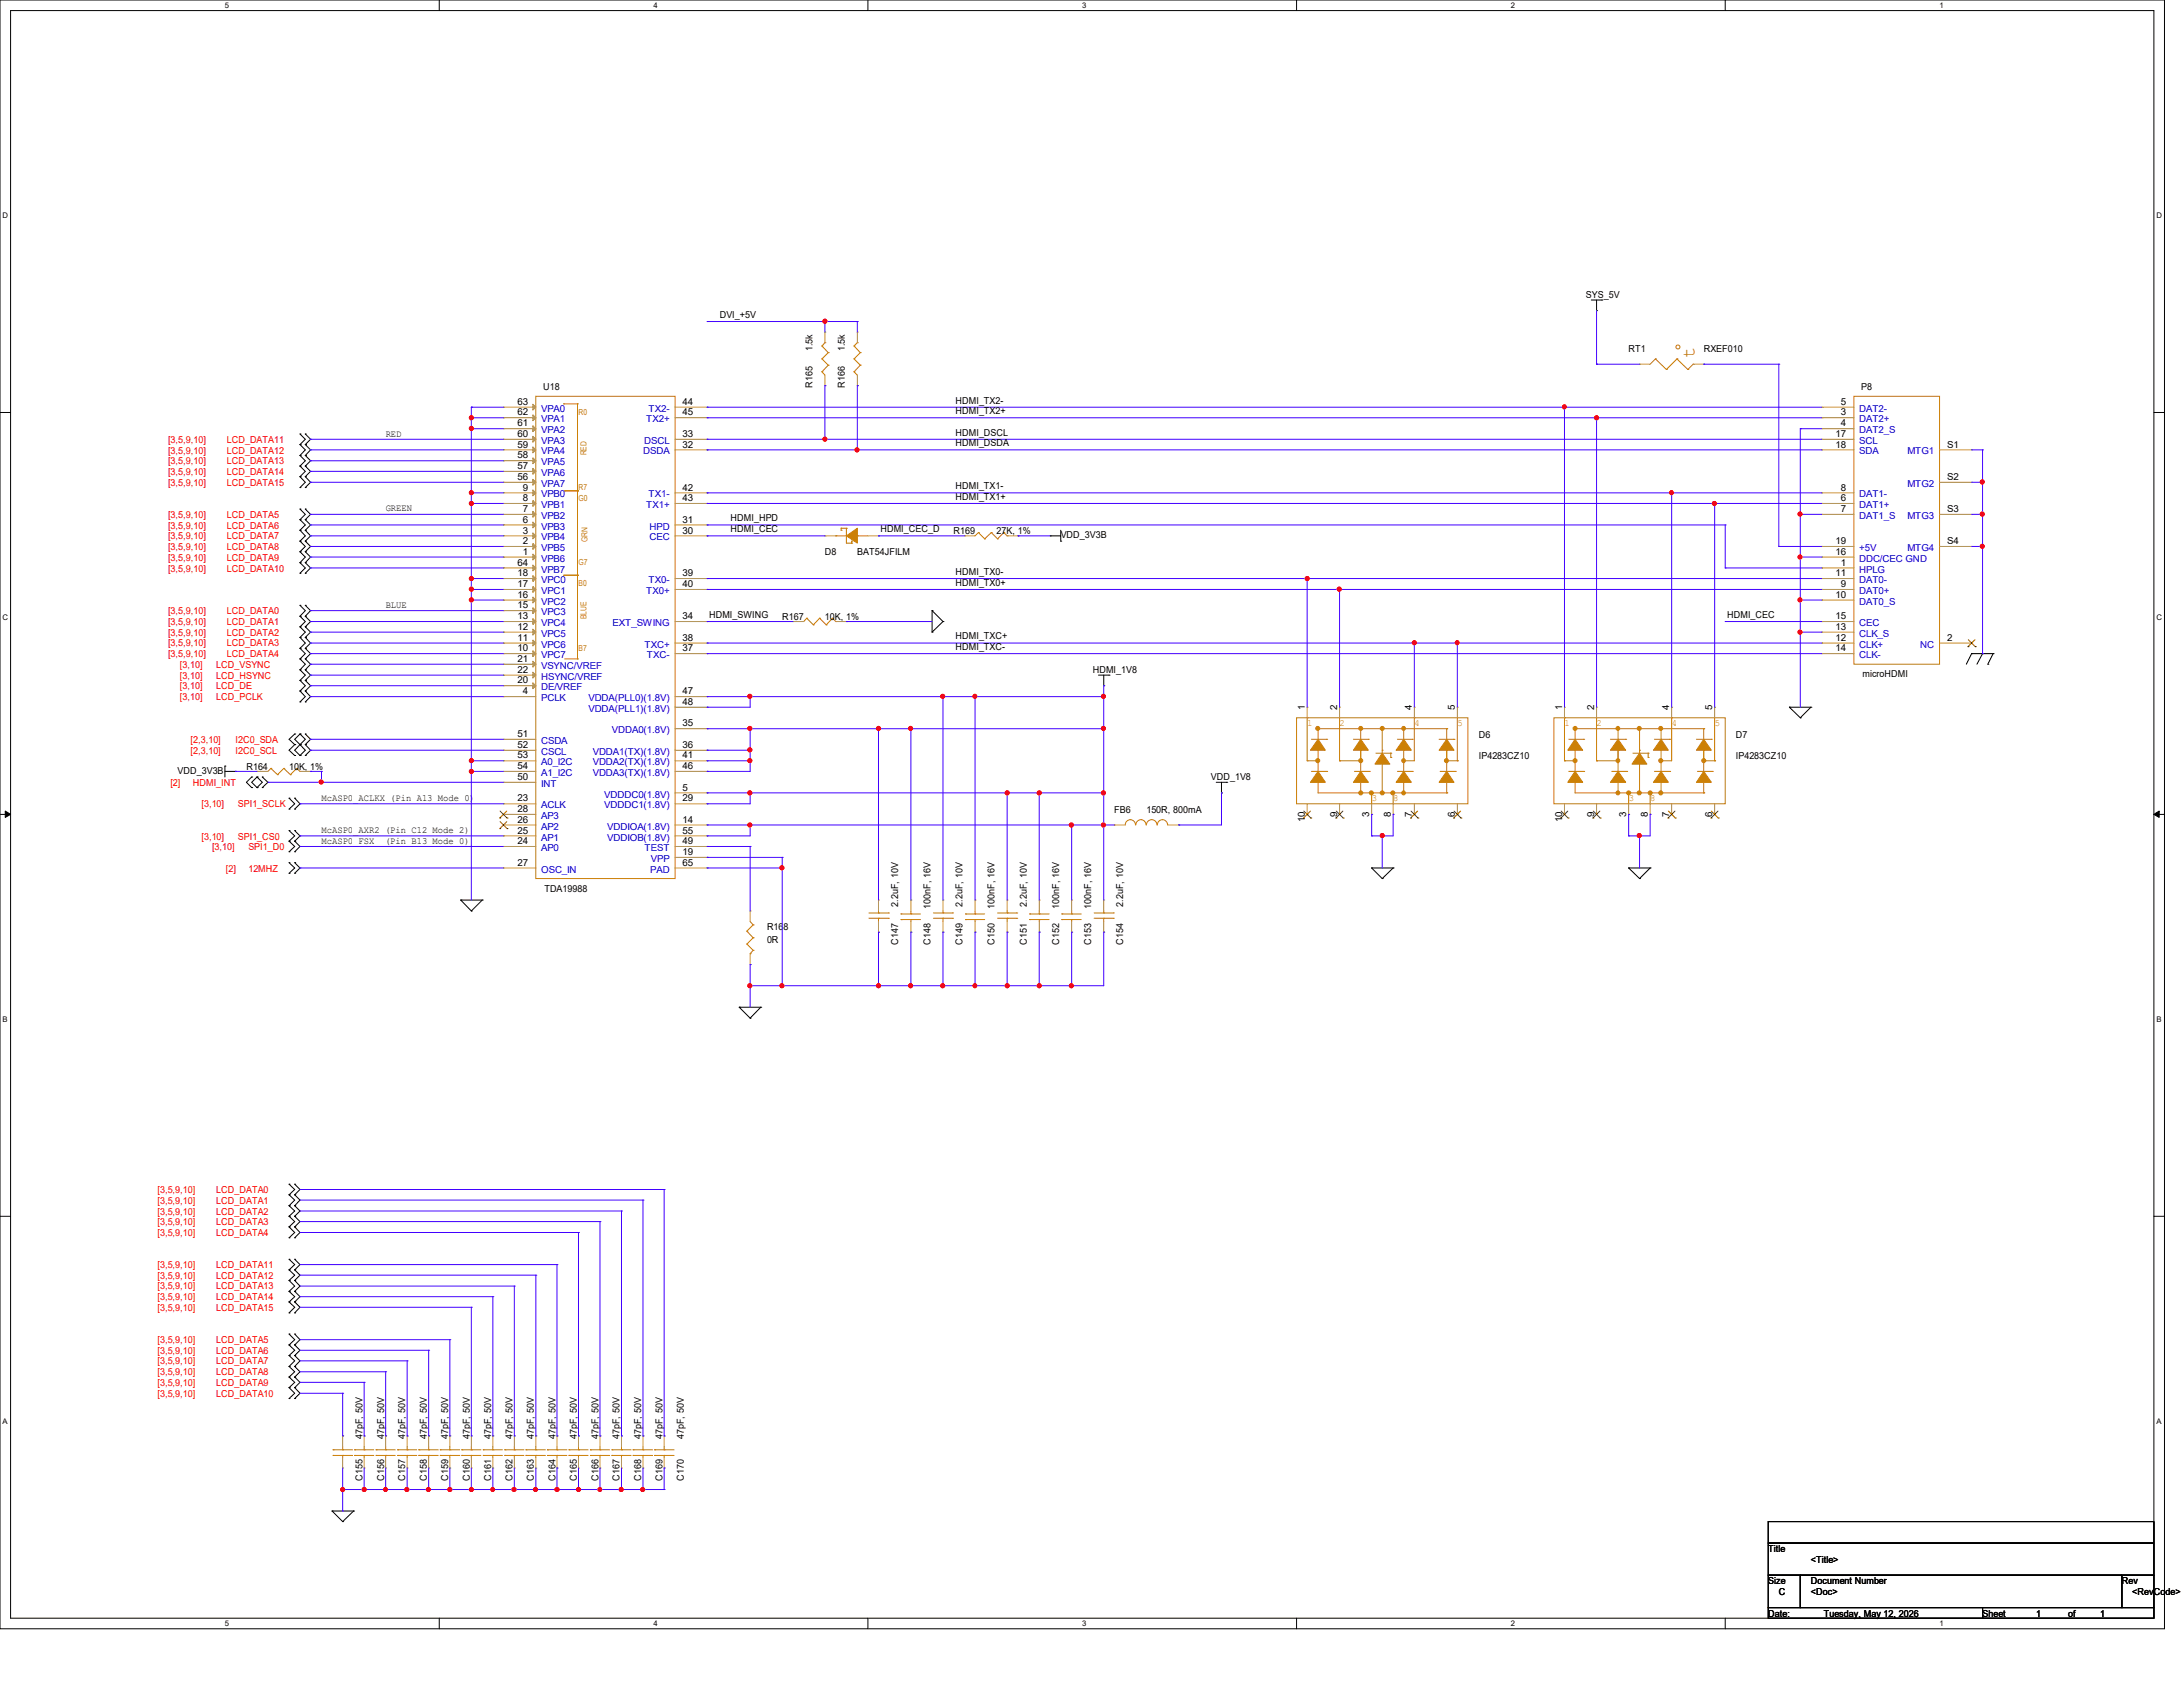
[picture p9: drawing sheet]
<svg xmlns="http://www.w3.org/2000/svg" width="279mm" height="216mm" viewBox="0 0 279 216" stroke-linecap="round" stroke-linejoin="round" font-family="sans-serif">
<defs><g id="words">
<text font-size="2.5" fill="#cc8006" x="216.9" y="45.8" transform="rotate(-90 216.9 45.8)">t</text>
<g font-size="1.2">
<text x="92.1" y="40.7">DVI_+5V</text>
<text x="203" y="38.1">SYS_5V</text>
<text x="104" y="45" transform="rotate(-90 104 45)">1.5k</text>
<text x="108.1" y="45" transform="rotate(-90 108.1 45)">1.5k</text>
<text x="208.4" y="45">RT1</text>
<text x="218.1" y="45">RXEF010</text>
<text x="66.2" y="51.8">63</text>
<text x="66.2" y="53.2">62</text>
<text x="69.5" y="50">U18</text>
<text x="87.4" y="53.2">45</text>
<text x="87.4" y="51.8">44</text>
<text x="104" y="49.6" transform="rotate(-90 104 49.6)">R165</text>
<text x="108.1" y="49.6" transform="rotate(-90 108.1 49.6)">R166</text>
<text x="122.3" y="51.6">HDMI_TX2-</text>
<text x="122.3" y="53">HDMI_TX2+</text>
<text x="235.6" y="53.2">3</text>
<text x="235.6" y="51.8">5</text>
<text x="238.2" y="50">P8</text>
<text x="49.4" y="55.9">RED</text>
<text x="66.2" y="54.6">61</text>
<text x="66.2" y="55.9">60</text>
<text x="66.2" y="57.3">59</text>
<text x="66.2" y="58.7">58</text>
<text x="87.4" y="55.9">33</text>
<text x="87.4" y="57.3">32</text>
<text x="122.3" y="55.8">HDMI_DSCL</text>
<text x="122.3" y="57.1">HDMI_DSDA</text>
<text x="234.9" y="55.9">17</text>
<text x="234.9" y="57.3">18</text>
<text x="235.6" y="54.6">4</text>
<text x="249.2" y="57.3">S1</text>
<text x="49.4" y="65.4">GREEN</text>
<text x="66.2" y="60">57</text>
<text x="66.2" y="61.4">56</text>
<text x="66.9" y="62.8">9</text>
<text x="66.9" y="64.1">8</text>
<text x="66.9" y="65.5">7</text>
<text x="87.4" y="64.1">43</text>
<text x="87.4" y="62.8">42</text>
<text x="122.3" y="62.6">HDMI_TX1-</text>
<text x="122.3" y="64">HDMI_TX1+</text>
<text x="235.6" y="64.1">6</text>
<text x="235.6" y="62.8">8</text>
<text x="235.6" y="65.5">7</text>
<text x="249.2" y="61.4">S2</text>
<text x="249.2" y="65.5">S3</text>
<text x="66.9" y="66.9">6</text>
<text x="66.9" y="68.3">3</text>
<text x="66.9" y="69.6">2</text>
<text x="66.9" y="71">1</text>
<text x="87.4" y="68.3">30</text>
<text x="87.4" y="66.9">31</text>
<text x="93.5" y="66.7">HDMI_HPD</text>
<text x="93.5" y="68.1">HDMI_CEC</text>
<text x="105.6" y="71.1">D8</text>
<text x="109.7" y="71.1">BAT54JFILM</text>
<text x="112.7" y="68.1">HDMI_CEC_D</text>
<text x="122" y="68.3">R169</text>
<text x="127.5" y="68.3">27K, 1%</text>
<text x="135.8" y="68.9">VDD_3V3B</text>
<text x="234.9" y="69.6">19</text>
<text x="234.9" y="71">16</text>
<text x="249.2" y="69.6">S4</text>
<text x="49.4" y="77.8">BLUE</text>
<text x="66.2" y="72.4">64</text>
<text x="66.2" y="73.7">18</text>
<text x="66.2" y="75.1">17</text>
<text x="66.2" y="76.5">16</text>
<text x="66.2" y="77.9">15</text>
<text x="87.4" y="75.1">40</text>
<text x="87.4" y="73.7">39</text>
<text x="122.3" y="73.6">HDMI_TX0-</text>
<text x="122.3" y="75">HDMI_TX0+</text>
<text x="234.9" y="73.7">11</text>
<text x="234.9" y="76.5">10</text>
<text x="235.6" y="75.1">9</text>
<text x="235.6" y="72.4">1</text>
<text x="66.2" y="79.2">13</text>
<text x="66.2" y="80.6">12</text>
<text x="66.2" y="82">11</text>
<text x="66.2" y="83.4">10</text>
<text x="87.4" y="79.2">34</text>
<text x="87.4" y="82">38</text>
<text x="87.4" y="83.4">37</text>
<text x="90.8" y="79.1">HDMI_SWING</text>
<text x="100.1" y="79.3">R167</text>
<text x="105.6" y="79.3">10K, 1%</text>
<text x="122.3" y="81.8">HDMI_TXC+</text>
<text x="122.3" y="83.2">HDMI_TXC-</text>
<text x="221.1" y="79.1">HDMI_CEC</text>
<text x="234.9" y="79.2">15</text>
<text x="234.9" y="82">12</text>
<text x="234.9" y="83.4">14</text>
<text x="234.9" y="80.6">13</text>
<text x="249.2" y="82">2</text>
<text x="66.2" y="87.5">20</text>
<text x="66.2" y="86.1">22</text>
<text x="66.2" y="84.7">21</text>
<text x="66.9" y="88.9">4</text>
<text x="87.4" y="88.9">47</text>
<text x="139.9" y="86.1">HDMI_1V8</text>
<text x="238.4" y="86.7">microHDMI</text>
<text x="66.2" y="95.7">52</text>
<text x="66.2" y="94.3">51</text>
<text x="87.4" y="90.2">48</text>
<text x="87.4" y="93">35</text>
<text x="87.4" y="95.7">36</text>
<text x="167" y="90.9" transform="rotate(-90 167 90.9)">1</text>
<text x="171.2" y="90.9" transform="rotate(-90 171.2 90.9)">2</text>
<text x="180.7" y="90.9" transform="rotate(-90 180.7 90.9)">4</text>
<text x="186.2" y="90.9" transform="rotate(-90 186.2 90.9)">5</text>
<text x="189.3" y="94.4">D6</text>
<text x="199.9" y="90.9" transform="rotate(-90 199.9 90.9)">1</text>
<text x="204" y="90.9" transform="rotate(-90 204 90.9)">2</text>
<text x="213.7" y="90.9" transform="rotate(-90 213.7 90.9)">4</text>
<text x="219.2" y="90.9" transform="rotate(-90 219.2 90.9)">5</text>
<text x="222.2" y="94.4">D7</text>
<text x="22.7" y="99.1">VDD_3V3B</text>
<text x="31.5" y="98.5">R164</text>
<text x="37" y="98.5">10K, 1%</text>
<text x="66.2" y="97.1">53</text>
<text x="66.2" y="98.4">54</text>
<text x="66.2" y="99.8">50</text>
<text x="87.4" y="97.1">41</text>
<text x="87.4" y="98.4">46</text>
<text x="87.4" y="101.2">5</text>
<text x="155" y="99.9">VDD_1V8</text>
<text x="189.3" y="97.2">IP4283CZ10</text>
<text x="222.2" y="97.2">IP4283CZ10</text>
<text x="41.1" y="102.5">McASP0_ACLKX (Pin A13 Mode 0)</text>
<text x="41.1" y="106.6">McASP0_AXR2 (Pin C12 Mode 2)</text>
<text x="41.1" y="108">McASP0_FSX</text>
<text x="49.3" y="108">(Pin B13 Mode 0)</text>
<text x="66.2" y="102.6">23</text>
<text x="66.2" y="106.7">25</text>
<text x="66.2" y="105.3">26</text>
<text x="66.2" y="103.9">28</text>
<text x="87.4" y="102.6">29</text>
<text x="87.4" y="105.3">14</text>
<text x="87.4" y="106.7">55</text>
<text x="142.6" y="104">FB6</text>
<text x="146.7" y="104">150R, 800mA</text>
<text x="167" y="105.2" transform="rotate(-90 167 105.2)">10</text>
<text x="171.2" y="104.5" transform="rotate(-90 171.2 104.5)">9</text>
<text x="175.3" y="104.5" transform="rotate(-90 175.3 104.5)">3</text>
<text x="178" y="104.5" transform="rotate(-90 178 104.5)">8</text>
<text x="180.7" y="104.5" transform="rotate(-90 180.7 104.5)">7</text>
<text x="186.2" y="104.5" transform="rotate(-90 186.2 104.5)">6</text>
<text x="199.9" y="105.2" transform="rotate(-90 199.9 105.2)">10</text>
<text x="204" y="104.5" transform="rotate(-90 204 104.5)">9</text>
<text x="208.2" y="104.5" transform="rotate(-90 208.2 104.5)">3</text>
<text x="210.9" y="104.5" transform="rotate(-90 210.9 104.5)">8</text>
<text x="213.7" y="104.5" transform="rotate(-90 213.7 104.5)">7</text>
<text x="219.2" y="104.5" transform="rotate(-90 219.2 104.5)">6</text>
<text x="66.2" y="108">24</text>
<text x="66.2" y="110.8">27</text>
<text x="87.4" y="110.8">65</text>
<text x="87.4" y="108">49</text>
<text x="87.4" y="109.4">19</text>
<text x="69.7" y="114.1">TDA19988</text>
<text x="98.2" y="119.1">R168</text>
<text x="115" y="116" transform="rotate(-90 115 116)">2.2uF, 10V</text>
<text x="119.1" y="116.3" transform="rotate(-90 119.1 116.3)">100nF, 16V</text>
<text x="123.2" y="116" transform="rotate(-90 123.2 116)">2.2uF, 10V</text>
<text x="127.3" y="116.3" transform="rotate(-90 127.3 116.3)">100nF, 16V</text>
<text x="131.4" y="116" transform="rotate(-90 131.4 116)">2.2uF, 10V</text>
<text x="135.5" y="116.3" transform="rotate(-90 135.5 116.3)">100nF, 16V</text>
<text x="139.7" y="116.3" transform="rotate(-90 139.7 116.3)">100nF, 16V</text>
<text x="143.8" y="116" transform="rotate(-90 143.8 116)">2.2uF, 10V</text>
<text x="98.2" y="120.7">0R</text>
<text x="115" y="120.9" transform="rotate(-90 115 120.9)">C147</text>
<text x="119.1" y="120.9" transform="rotate(-90 119.1 120.9)">C148</text>
<text x="123.2" y="120.9" transform="rotate(-90 123.2 120.9)">C149</text>
<text x="127.3" y="120.9" transform="rotate(-90 127.3 120.9)">C150</text>
<text x="131.4" y="120.9" transform="rotate(-90 131.4 120.9)">C151</text>
<text x="135.5" y="120.9" transform="rotate(-90 135.5 120.9)">C152</text>
<text x="139.7" y="120.9" transform="rotate(-90 139.7 120.9)">C153</text>
<text x="143.8" y="120.9" transform="rotate(-90 143.8 120.9)">C154</text>
<text x="46.4" y="184.2" transform="rotate(-90 46.4 184.2)">47pF, 50V</text>
<text x="49.1" y="184.2" transform="rotate(-90 49.1 184.2)">47pF, 50V</text>
<text x="51.9" y="184.2" transform="rotate(-90 51.9 184.2)">47pF, 50V</text>
<text x="54.6" y="184.2" transform="rotate(-90 54.6 184.2)">47pF, 50V</text>
<text x="57.4" y="184.2" transform="rotate(-90 57.4 184.2)">47pF, 50V</text>
<text x="60.1" y="184.2" transform="rotate(-90 60.1 184.2)">47pF, 50V</text>
<text x="62.9" y="184.2" transform="rotate(-90 62.9 184.2)">47pF, 50V</text>
<text x="65.6" y="184.2" transform="rotate(-90 65.6 184.2)">47pF, 50V</text>
<text x="68.3" y="184.2" transform="rotate(-90 68.3 184.2)">47pF, 50V</text>
<text x="71.1" y="184.2" transform="rotate(-90 71.1 184.2)">47pF, 50V</text>
<text x="73.8" y="184.2" transform="rotate(-90 73.8 184.2)">47pF, 50V</text>
<text x="76.6" y="184.2" transform="rotate(-90 76.6 184.2)">47pF, 50V</text>
<text x="79.3" y="184.2" transform="rotate(-90 79.3 184.2)">47pF, 50V</text>
<text x="82" y="184.2" transform="rotate(-90 82 184.2)">47pF, 50V</text>
<text x="84.8" y="184.2" transform="rotate(-90 84.8 184.2)">47pF, 50V</text>
<text x="87.5" y="184.2" transform="rotate(-90 87.5 184.2)">47pF, 50V</text>
<text x="46.4" y="189.5" transform="rotate(-90 46.4 189.5)">C155</text>
<text x="49.1" y="189.5" transform="rotate(-90 49.1 189.5)">C156</text>
<text x="51.9" y="189.5" transform="rotate(-90 51.9 189.5)">C157</text>
<text x="54.6" y="189.5" transform="rotate(-90 54.6 189.5)">C158</text>
<text x="57.4" y="189.5" transform="rotate(-90 57.4 189.5)">C159</text>
<text x="60.1" y="189.5" transform="rotate(-90 60.1 189.5)">C160</text>
<text x="62.9" y="189.5" transform="rotate(-90 62.9 189.5)">C161</text>
<text x="65.6" y="189.5" transform="rotate(-90 65.6 189.5)">C162</text>
<text x="68.3" y="189.5" transform="rotate(-90 68.3 189.5)">C163</text>
<text x="71.1" y="189.5" transform="rotate(-90 71.1 189.5)">C164</text>
<text x="73.8" y="189.5" transform="rotate(-90 73.8 189.5)">C165</text>
<text x="76.6" y="189.5" transform="rotate(-90 76.6 189.5)">C166</text>
<text x="79.3" y="189.5" transform="rotate(-90 79.3 189.5)">C167</text>
<text x="82" y="189.5" transform="rotate(-90 82 189.5)">C168</text>
<text x="84.8" y="189.5" transform="rotate(-90 84.8 189.5)">C169</text>
<text x="87.5" y="189.5" transform="rotate(-90 87.5 189.5)">C170</text>
<text x="226.3" y="198.6">Title</text>
<text x="226.3" y="202.7">Size</text>
<text x="231.8" y="200">&lt;Title&gt;</text>
<text x="231.8" y="202.7">Document Number</text>
<text x="271.6" y="202.7">Rev</text>
<text x="226.3" y="206.9">Date:</text>
<text x="227.7" y="204.1">C</text>
<text x="231.8" y="204.1">&lt;Doc&gt;</text>
<text x="233.4" y="206.9">Tuesday, May 12, 2026</text>
<text x="253.7" y="206.9">Sheet</text>
<text x="260.6" y="206.9">1</text>
<text x="264.7" y="206.9">of</text>
<text x="268.8" y="206.9">1</text>
<text x="272.9" y="204.1">&lt;RevCode&gt;</text>
</g>
<g font-size="1.2" fill="#00c">
<text x="69.3" y="52.7">VPA0</text>
<text x="83" y="52.7">TX2-</text>
<text x="237.9" y="52.7">DAT2-</text>
<text x="69.3" y="54.1">VPA1</text>
<text x="69.3" y="55.5">VPA2</text>
<text x="69.3" y="56.8">VPA3</text>
<text x="69.3" y="58.2">VPA4</text>
<text x="69.3" y="59.6">VPA5</text>
<text x="82.3" y="58.2">DSDA</text>
<text x="82.5" y="56.8">DSCL</text>
<text x="82.7" y="54.1">TX2+</text>
<text x="237.9" y="54.1">DAT2+</text>
<text x="237.9" y="55.5">DAT2_S</text>
<text x="237.9" y="56.8">SCL</text>
<text x="237.9" y="58.2">SDA</text>
<text x="244.1" y="58.2">MTG1</text>
<text x="69.3" y="60.9">VPA6</text>
<text x="69.3" y="62.3">VPA7</text>
<text x="69.3" y="63.7">VPB0</text>
<text x="69.3" y="65">VPB1</text>
<text x="82.7" y="65">TX1+</text>
<text x="83" y="63.7">TX1-</text>
<text x="237.9" y="65">DAT1+</text>
<text x="237.9" y="63.7">DAT1-</text>
<text x="244.1" y="62.3">MTG2</text>
<text x="69.3" y="66.4">VPB2</text>
<text x="69.3" y="67.8">VPB3</text>
<text x="69.3" y="69.2">VPB4</text>
<text x="69.3" y="70.5">VPB5</text>
<text x="69.3" y="71.9">VPB6</text>
<text x="83.1" y="69.2">CEC</text>
<text x="83.1" y="67.8">HPD</text>
<text x="237.9" y="70.5">+5V</text>
<text x="237.9" y="66.4">DAT1_S</text>
<text x="237.9" y="71.9">DDC/CEC GND</text>
<text x="244.1" y="66.4">MTG3</text>
<text x="244.1" y="70.5">MTG4</text>
<text x="69.3" y="73.3">VPB7</text>
<text x="69.3" y="74.6">VPC0</text>
<text x="69.3" y="76">VPC1</text>
<text x="69.3" y="77.4">VPC2</text>
<text x="82.7" y="76">TX0+</text>
<text x="83" y="74.6">TX0-</text>
<text x="237.9" y="76">DAT0+</text>
<text x="237.9" y="74.6">DAT0-</text>
<text x="237.9" y="77.4">DAT0_S</text>
<text x="237.9" y="73.3">HPLG</text>
<text x="69.3" y="78.7">VPC3</text>
<text x="69.3" y="80.1">VPC4</text>
<text x="69.3" y="81.5">VPC5</text>
<text x="69.3" y="82.9">VPC6</text>
<text x="78.4" y="80.1">EXT_SWING</text>
<text x="82.5" y="82.9">TXC+</text>
<text x="237.9" y="80.1">CEC</text>
<text x="237.9" y="82.9">CLK+</text>
<text x="237.9" y="81.5">CLK_S</text>
<text x="245.8" y="82.9">NC</text>
<text x="69.3" y="88.3">DE/VREF</text>
<text x="69.3" y="87">HSYNC/VREF</text>
<text x="69.3" y="89.7">PCLK</text>
<text x="69.3" y="84.2">VPC7</text>
<text x="69.3" y="85.6">VSYNC/VREF</text>
<text x="75.3" y="89.7">VDDA(PLL0)(1.8V)</text>
<text x="82.8" y="84.2">TXC-</text>
<text x="237.9" y="84.2">CLK-</text>
<text x="69.3" y="95.2">CSDA</text>
<text x="75.3" y="91.1">VDDA(PLL1)(1.8V)</text>
<text x="78.3" y="93.9">VDDA0(1.8V)</text>
<text x="69.3" y="98">A0_I2C</text>
<text x="69.3" y="99.3">A1_I2C</text>
<text x="69.3" y="96.6">CSCL</text>
<text x="69.3" y="100.7">INT</text>
<text x="75.9" y="96.6">VDDA1(TX)(1.8V)</text>
<text x="75.9" y="98">VDDA2(TX)(1.8V)</text>
<text x="75.9" y="99.3">VDDA3(TX)(1.8V)</text>
<text x="69.3" y="103.5">ACLK</text>
<text x="69.3" y="107.6">AP1</text>
<text x="69.3" y="106.2">AP2</text>
<text x="69.3" y="104.8">AP3</text>
<text x="77.3" y="102.1">VDDDC0(1.8V)</text>
<text x="77.3" y="103.5">VDDDC1(1.8V)</text>
<text x="77.7" y="106.2">VDDIOA(1.8V)</text>
<text x="77.7" y="107.6">VDDIOB(1.8V)</text>
<text x="69.3" y="108.9">AP0</text>
<text x="69.3" y="111.7">OSC_IN</text>
<text x="82.5" y="108.9">TEST</text>
<text x="83.2" y="111.7">PAD</text>
<text x="83.3" y="110.3">VPP</text>
</g>
<g font-size="1.2" fill="#f00">
<text x="21.5" y="56.7">[3,5,9,10]</text>
<text x="21.5" y="58">[3,5,9,10]</text>
<text x="21.5" y="59.4">[3,5,9,10]</text>
<text x="29" y="56.7">LCD_DATA11</text>
<text x="29" y="58">LCD_DATA12</text>
<text x="29" y="59.4">LCD_DATA13</text>
<text x="21.5" y="60.8">[3,5,9,10]</text>
<text x="21.5" y="62.1">[3,5,9,10]</text>
<text x="29" y="60.8">LCD_DATA14</text>
<text x="29" y="62.1">LCD_DATA15</text>
<text x="21.5" y="66.3">[3,5,9,10]</text>
<text x="21.5" y="67.6">[3,5,9,10]</text>
<text x="21.5" y="69">[3,5,9,10]</text>
<text x="21.5" y="70.4">[3,5,9,10]</text>
<text x="21.5" y="71.8">[3,5,9,10]</text>
<text x="29" y="66.3">LCD_DATA5</text>
<text x="29" y="67.6">LCD_DATA6</text>
<text x="29" y="69">LCD_DATA7</text>
<text x="29" y="70.4">LCD_DATA8</text>
<text x="29" y="71.8">LCD_DATA9</text>
<text x="21.5" y="73.2">[3,5,9,10]</text>
<text x="29" y="73.2">LCD_DATA10</text>
<text x="21.5" y="78.6">[3,5,9,10]</text>
<text x="21.5" y="80">[3,5,9,10]</text>
<text x="21.5" y="81.4">[3,5,9,10]</text>
<text x="21.5" y="82.7">[3,5,9,10]</text>
<text x="29" y="78.6">LCD_DATA0</text>
<text x="29" y="80">LCD_DATA1</text>
<text x="29" y="81.4">LCD_DATA2</text>
<text x="29" y="82.7">LCD_DATA3</text>
<text x="21.5" y="84.1">[3,5,9,10]</text>
<text x="23" y="85.5">[3,10]</text>
<text x="23" y="86.9">[3,10]</text>
<text x="23" y="88.2">[3,10]</text>
<text x="23" y="89.6">[3,10]</text>
<text x="27.7" y="85.5">LCD_VSYNC</text>
<text x="27.7" y="86.9">LCD_HSYNC</text>
<text x="27.7" y="88.2">LCD_DE</text>
<text x="27.7" y="89.6">LCD_PCLK</text>
<text x="29" y="84.1">LCD_DATA4</text>
<text x="24.4" y="95.1">[2,3,10]</text>
<text x="30.1" y="95.1">I2C0_SDA</text>
<text x="21.8" y="100.6">[2]</text>
<text x="24.4" y="96.4">[2,3,10]</text>
<text x="24.7" y="100.6">HDMI_INT</text>
<text x="30.1" y="96.4">I2C0_SCL</text>
<text x="25.8" y="103.3">[3,10]</text>
<text x="25.8" y="107.4">[3,10]</text>
<text x="30.4" y="103.3">SPI1_SCLK</text>
<text x="30.4" y="107.4">SPI1_CS0</text>
<text x="27.1" y="108.8">[3,10]</text>
<text x="28.9" y="111.5">[2]</text>
<text x="31.8" y="108.8">SPI1_D0</text>
<text x="31.8" y="111.5">12MHZ</text>
<text x="20.2" y="152.7">[3,5,9,10]</text>
<text x="20.2" y="154">[3,5,9,10]</text>
<text x="20.2" y="155.4">[3,5,9,10]</text>
<text x="27.7" y="152.7">LCD_DATA0</text>
<text x="27.7" y="154">LCD_DATA1</text>
<text x="27.7" y="155.4">LCD_DATA2</text>
<text x="20.2" y="156.8">[3,5,9,10]</text>
<text x="20.2" y="158.2">[3,5,9,10]</text>
<text x="27.7" y="156.8">LCD_DATA3</text>
<text x="27.7" y="158.2">LCD_DATA4</text>
<text x="20.2" y="162.3">[3,5,9,10]</text>
<text x="20.2" y="163.7">[3,5,9,10]</text>
<text x="20.2" y="165">[3,5,9,10]</text>
<text x="20.2" y="166.4">[3,5,9,10]</text>
<text x="20.2" y="167.8">[3,5,9,10]</text>
<text x="27.7" y="162.3">LCD_DATA11</text>
<text x="27.7" y="163.7">LCD_DATA12</text>
<text x="27.7" y="165">LCD_DATA13</text>
<text x="27.7" y="166.4">LCD_DATA14</text>
<text x="27.7" y="167.8">LCD_DATA15</text>
<text x="20.2" y="171.9">[3,5,9,10]</text>
<text x="20.2" y="173.3">[3,5,9,10]</text>
<text x="27.7" y="171.9">LCD_DATA5</text>
<text x="27.7" y="173.3">LCD_DATA6</text>
<text x="20.2" y="174.6">[3,5,9,10]</text>
<text x="20.2" y="176">[3,5,9,10]</text>
<text x="20.2" y="177.4">[3,5,9,10]</text>
<text x="20.2" y="178.7">[3,5,9,10]</text>
<text x="27.7" y="174.6">LCD_DATA7</text>
<text x="27.7" y="176">LCD_DATA8</text>
<text x="27.7" y="177.4">LCD_DATA9</text>
<text x="27.7" y="178.7">LCD_DATA10</text>
</g>
<g font-size="1.2" fill="#cc8006">
<text x="167.3" y="92.9">1</text>
<text x="171.5" y="92.9">2</text>
<text x="181" y="92.9">4</text>
<text x="186.5" y="92.9">5</text>
<text x="200.2" y="92.9">1</text>
<text x="204.3" y="92.9">2</text>
<text x="214" y="92.9">4</text>
<text x="219.5" y="92.9">5</text>
<text x="175.6" y="102.5">3</text>
<text x="178.3" y="102.5">8</text>
<text x="208.5" y="102.5">3</text>
<text x="211.2" y="102.5">8</text>
</g>
<g font-size="1.1" fill="#cc8006">
<text x="74" y="53.1">R0</text>
<text x="75.1" y="58.3" transform="rotate(-90 75.1 58.3)">RED</text>
<text x="74" y="64.1">G0</text>
<text x="74" y="62.7">R7</text>
<text x="75.2" y="69.4" transform="rotate(-90 75.2 69.4)">GRN</text>
<text x="74" y="72.3">G7</text>
<text x="74" y="75.1">B0</text>
<text x="74" y="83.3">B7</text>
<text x="75.1" y="79.2" transform="rotate(-90 75.1 79.2)">BLUE</text>
</g>
<g font-size="1">
<text x="28.8" y="1">5</text>
<text x="83.7" y="1">4</text>
<text x="138.5" y="1">3</text>
<text x="193.4" y="1">2</text>
<text x="248.2" y="1">1</text>
<text x=".3" y="27.9">D</text>
<text x="276" y="27.9">D</text>
<text x=".3" y="79.4">C</text>
<text x="276" y="79.4">C</text>
<text x=".3" y="130.8">B</text>
<text x="276" y="130.8">B</text>
<text x=".3" y="182.2">A</text>
<text x="276" y="182.2">A</text>
<text x="28.8" y="208.1">5</text>
<text x="83.7" y="208.1">4</text>
<text x="138.5" y="208.1">3</text>
<text x="193.4" y="208.1">2</text>
<text x="248.2" y="208.1">1</text>
</g>
</g></defs>
<path d="M0 0h277v208.4h-277zM1.4 1.4h274.3v205.7h-274.3z" fill="none" stroke="#000" stroke-width=".13"/>
<g fill="#fff">
<path d="M28.8 .1h.5v1.1h-.5z"/>
<path d="M28.8 207.2h.5v1.1h-.5z"/>
</g>
<path d="M56.2 0v1.4M56.2 207.1v1.3" fill="none" stroke="#000" stroke-width=".13"/>
<g fill="#fff">
<path d="M83.7 .1h.5v1.1h-.5z"/>
<path d="M83.7 207.2h.5v1.1h-.5z"/>
</g>
<path d="M111.1 0v1.4M111.1 207.1v1.3" fill="none" stroke="#000" stroke-width=".13"/>
<g fill="#fff">
<path d="M138.5 .1h.6v1.1h-.6z"/>
<path d="M138.5 207.2h.6v1.1h-.6z"/>
</g>
<path d="M165.9 0v1.4M165.9 207.1v1.3" fill="none" stroke="#000" stroke-width=".13"/>
<g fill="#fff">
<path d="M193.4 .1h.5v1.1h-.5z"/>
<path d="M193.4 207.2h.5v1.1h-.5z"/>
</g>
<path d="M220.8 0v1.4M220.8 207.1v1.3" fill="none" stroke="#000" stroke-width=".13"/>
<g fill="#fff">
<path d="M248.2 .1h.6v1.1h-.6z"/>
<path d="M248.2 207.2h.6v1.1h-.6z"/>
<path d="M.3 27.1h.8v1.1h-.8z"/>
<path d="M276 27.1h.7v1.1h-.7z"/>
<path d="M.3 78.5h.8v1.1h-.8z"/>
<path d="M276 78.5h.7v1.1h-.7z"/>
</g>
<path d="M0 52.8h1.4M275.7 52.8h1.3" fill="none" stroke="#000" stroke-width=".13"/>
<g fill="#fff">
<path d="M.3 129.9h.7v1.1h-.7z"/>
<path d="M276 129.9h.6v1.1h-.6z"/>
</g>
<path d="M0 104.2h1.4M275.7 104.2h1.3" fill="none" stroke="#000" stroke-width=".13"/>
<path d="M.7 103.8l.7 .4-.7 .4zM275.7 104.2l.7-.4v.8z" fill="#000" stroke="#000" stroke-width=".13"/>
<g fill="#fff">
<path d="M.3 181.4h.7v1.1h-.7z"/>
<path d="M276 181.4h.6v1.1h-.6z"/>
</g>
<g fill="none" stroke="#000" stroke-width=".13">
<path d="M203.7 38.4h1.3M204.3 39.8h.1M204.3 38.4v1.4M205 38.4h.1M38.4 56.9h.1M38.4 55.5h.1M38.4 58.3h.1M38.4 59.6h.1M38.4 55.5l.7 .7-.7 .7M38.4 56.9l.7 .7-.7 .7M38.4 58.3l.7 .7-.7 .6M38.4 59.6l.7 .7-.7 .7"/>
<path d="M39.1 55.5h.1M39.1 56.9h.1M39.1 58.3h.1M39.1 59.6h.1M39.1 55.5l.7 .7-.7 .7M39.1 56.9l.7 .7-.7 .7M39.1 58.3l.7 .7-.7 .6M39.1 59.6l.7 .7-.7 .7M38.4 61h.1M38.4 62.4h.1M38.4 66.5h.1M38.4 65.2h.1"/>
<path d="M38.4 67.9h.1M38.4 69.3h.1M38.4 70.6h.1M38.4 72h.1M38.4 73.4h.1M38.4 78.9h.1M38.4 77.5h.1M38.4 61l.7 .7-.7 .7M38.4 65.2l.7 .6-.7 .7M38.4 66.5l.7 .7-.7 .7M38.4 67.9l.7 .7-.7 .7M38.4 69.3l.7 .6-.7 .7"/>
<path d="M38.4 70.6l.7 .7-.7 .7M38.4 72l.7 .7-.7 .7M38.4 77.5l.7 .6-.7 .8M38.4 78.9l.7 .6-.7 .7M39.1 61h.1M39.1 62.4h.1M39.1 65.2h.1M39.1 66.5h.1M39.1 67.9h.1M39.1 69.3h.1M39.1 70.6h.1M39.1 72h.1"/>
<path d="M39.1 73.4h.1M39.1 77.5h.1M39.1 78.9h.1M39.1 61l.7 .7-.7 .7M39.1 65.2l.7 .6-.7 .7M39.1 66.5l.7 .7-.7 .7M39.1 67.9l.7 .7-.7 .7M39.1 69.3l.7 .6-.7 .7M39.1 70.6l.7 .7-.7 .7M39.1 72l.7 .7-.7 .7M39.1 77.5l.7 .6-.7 .8M39.1 78.9l.7 .6-.7 .7"/>
<path d="M119.3 78.1h.1M119.3 78.1v2.8M119.3 78.1l1.4 1.4M120.7 79.5h.1M120.7 79.5l-1.4 1.4M134.4 68.6h.1M134.4 68.6h1.4M135.8 69.3h.1M135.8 67.9v1.4M28.8 98h.1M28.8 98.7h1.3M28.8 98v1.4"/>
<path d="M30.1 98.7h.1M32.2 99.4h.1M32.2 99.4l-.7 .7 .7 .7M32.9 99.4h.1M32.9 99.4l-.7 .7 .7 .7M32.9 99.4l.7 .7-.7 .7M33.6 99.4h.1M33.6 99.4l.7 .7-.7 .7M37.7 93.9h.1M37.7 95.3h.1M37.7 96.7h.1M37.7 93.9l-.7 .7 .7 .7"/>
<path d="M37.7 95.3l-.7 .7 .7 .7M38.4 80.2h.1M38.4 81.6h.1M38.4 83h.1M38.4 84.3h.1M38.4 85.7h.1M38.4 87.1h.1M38.4 88.4h.1M38.4 89.8h.1M38.4 95.3h.1M38.4 93.9h.1M38.4 96.7h.1"/>
<path d="M38.4 80.2l.7 .7-.7 .7M38.4 81.6l.7 .7-.7 .7M38.4 83l.7 .7-.7 .6M38.4 84.3l.7 .7-.7 .7M38.4 85.7l.7 .7-.7 .7M38.4 87.1l.7 .7-.7 .6M38.4 88.4l.7 .8-.7 .6M38.4 93.9l-.7 .7 .7 .7M38.4 93.9l.7 .7-.7 .7M38.4 95.3l-.7 .7 .7 .7M38.4 95.3l.7 .7-.7 .7M39.1 80.2h.1"/>
<path d="M39.1 81.6h.1M39.1 83h.1M39.1 84.3h.1M39.1 85.7h.1M39.1 87.1h.1M39.1 88.4h.1M39.1 89.8h.1M39.1 93.9h.1M39.1 95.3h.1M39.1 96.7h.1M39.1 80.2l.7 .7-.7 .7M39.1 81.6l.7 .7-.7 .7"/>
<path d="M39.1 83l.7 .7-.7 .6M39.1 84.3l.7 .7-.7 .7M39.1 85.7l.7 .7-.7 .7M39.1 87.1l.7 .7-.7 .6M39.1 88.4l.7 .8-.7 .6M39.1 93.9l.7 .7-.7 .7M39.1 95.3l.7 .7-.7 .7M119.3 80.9h.1M140.6 86.4h1.3M141.3 87.8h.1M141.3 86.4v1.4M141.9 86.4h.1"/>
<path d="M229 90.5h.1M229 90.5h2.8M229 90.5l1.4 1.4M230.4 91.9h.1M231.8 90.5h.1M231.8 90.5l-1.4 1.4M252.3 83.7h.1M252.3 83.7l-.6 1.3M252.3 83.7h2.8M253.7 83.7h.1M253.7 83.7l-.7 1.3M254.4 85h.1"/>
<path d="M255.1 83.7h.1M255.1 83.7l-.7 1.3M32.2 100.8h.1M32.9 100.8h.1M33.6 100.8h.1M37 103.5h.1M37 102.2h.1M37 107.7h.1M37 106.3h.1M37 109h.1M37 111.8h.1M37 110.4h.1"/>
<path d="M37 102.2l.7 .7-.7 .6M37 106.3l.7 .7-.7 .7M37 107.7l.7 .6-.7 .7M37 110.4l.7 .7-.7 .7M37.7 102.2h.1M37.7 103.5h.1M37.7 106.3h.1M37.7 107.7h.1M37.7 109h.1M37.7 110.4h.1M37.7 111.8h.1M37.7 106.3l.7 .7-.7 .7"/>
<path d="M37.7 102.2l.7 .7-.7 .6M37.7 107.7l.7 .6-.7 .7M37.7 110.4l.7 .7-.7 .7M59 115.2h.1M59 115.2h2.7M59 115.2l1.3 1.4M60.3 116.6h.1M61.7 115.2h.1M61.7 115.2l-1.4 1.4M155.7 100.1h1.3M156.3 101.5h.1M156.3 100.1v1.4"/>
<path d="M157 100.1h.1M175.6 111.1h.1M175.6 111.1h2.7M175.6 111.1l1.3 1.3M176.9 112.4h.1M178.3 111.1h.1M178.3 111.1l-1.4 1.3M208.4 111.1h.1M208.4 111.1h2.8M208.4 111.1l1.4 1.3M209.8 112.4h.1M211.2 111.1h.1"/>
<path d="M211.2 111.1l-1.4 1.3M94.6 128.9h.1M94.6 128.9h2.8M94.6 128.9l1.4 1.4M96 130.3h.1M97.4 128.9h.1M97.4 128.9l-1.4 1.4M0 155.7h1.4M37 152.9h.1M37 151.6h.1M37 154.3h.1M37 155.7h.1"/>
<path d="M37 157h.1M37 158.4h.1M37 151.6l.7 .6-.7 .7M37 152.9l.7 .7-.7 .7M37 154.3l.7 .7-.7 .7M37 155.7l.7 .6-.7 .7M37 157l.7 .7-.7 .7M37.7 151.6h.1M37.7 152.9h.1M37.7 154.3h.1M37.7 155.7h.1M37.7 157h.1"/>
<path d="M37.7 158.4h.1M37.7 151.6l.7 .6-.7 .7M37.7 152.9l.7 .7-.7 .7M37.7 154.3l.7 .7-.7 .7M37.7 155.7l.7 .6-.7 .7M37.7 157l.7 .7-.7 .7M275.7 155.7h1.3M37 162.5h.1M37 161.2h.1M37 163.9h.1M37 165.3h.1M37 166.6h.1"/>
<path d="M37 168h.1M37 172.1h.1M37 170.7h.1M37 173.5h.1M37 174.9h.1M37 176.2h.1M37 177.6h.1M37 179h.1M37 161.2l.7 .6-.7 .7M37 162.5l.7 .7-.7 .7M37 163.9l.7 .7-.7 .7M37 165.3l.7 .6-.7 .7"/>
<path d="M37 166.6l.7 .7-.7 .7M37 170.7l.7 .7-.7 .7M37 172.1l.7 .7-.7 .7M37 173.5l.7 .7-.7 .7M37 174.9l.7 .7-.7 .6M37 176.2l.7 .7-.7 .7M37 177.6l.7 .7-.7 .7M37.7 161.2h.1M37.7 162.5h.1M37.7 163.9h.1M37.7 165.3h.1M37.7 166.6h.1"/>
<path d="M37.7 168h.1M37.7 170.7h.1M37.7 172.1h.1M37.7 173.5h.1M37.7 174.9h.1M37.7 176.2h.1M37.7 177.6h.1M37.7 179h.1M37.7 161.2l.7 .6-.7 .7M37.7 162.5l.7 .7-.7 .7M37.7 163.9l.7 .7-.7 .7M37.7 165.3l.7 .6-.7 .7"/>
<path d="M37.7 166.6l.7 .7-.7 .7M37.7 170.7l.7 .7-.7 .7M37.7 172.1l.7 .7-.7 .7M37.7 173.5l.7 .7-.7 .7M37.7 174.9l.7 .7-.7 .6M37.7 176.2l.7 .7-.7 .7M37.7 177.6l.7 .7-.7 .7M42.5 193.4h.1M42.5 193.4h2.8M42.5 193.4l1.4 1.3M43.9 194.7h.1M45.3 193.4h.1"/>
<path d="M45.3 193.4l-1.4 1.3M226.3 194.7h49.4v2.8h-49.4zM226.3 197.5h49.4v4.1h-49.4zM226.3 201.6h4.1v4.1h-4.1zM226.3 205.7h27.4v1.4h-27.4zM230.4 201.6h41.2v4.1h-41.2zM253.7 205.7h22v1.4h-22zM271.6 201.6h4.1v4.1h-4.1z"/>
</g>
<g fill="none" stroke="#cc8006" stroke-width=".13">
<path d="M68.6 50.7h17.8v61.7h-17.8zM72.1 51.7h.1M72.1 51.7h1.8M73.9 51.7h.1M73.9 51.7v32.6M105.2 47.6h.1M105.2 45.9h.1M105.2 44.3h.1M105.2 47.6l.4 .4M105.2 45.9l.8 .8M105.2 44.3l.8 .8M105.6 43.9h.1"/>
<path d="M105.6 43.9l-.4 .4M106 46.7h.1M106 45.1h.1M106 46.7l-.8 .9M106 45.1l-.8 .8M109.3 47.6h.1M109.3 45.9h.1M109.3 44.3h.1M109.3 47.6l.4 .4M109.3 45.9l.8 .8M109.3 44.3l.8 .8M109.7 43.9h.1"/>
<path d="M109.7 43.9l-.4 .4M110.1 46.7h.1M110.1 45.1h.1M110.1 46.7l-.8 .9M110.1 45.1l-.8 .8M211.9 45.9h.1M211.9 45.9l-.7 .7M211.9 45.9l1.4 1.4M213.3 47.3h.1M214.6 45.9h.1M214.6 45.9l-1.3 1.4M214.6 45.9l1.4 1.4"/>
<path d="M216 47.3h.1M216.7 46.6h.1M216.7 46.6l-.7 .7M237.3 50.7h10.9v34.3h-10.9zM72.1 73.6h.1M72.1 73.6h1.8M72.3 62.8h.1M72.3 62.8h1.7M73.9 73.6h.1M73.9 62.8h.1M103.3 79.1h.1M103.3 79.1l-.4 .4"/>
<path d="M103.3 79.1l.8 .9M104.1 80h.1M104.9 79.1h.1M104.9 79.1l-.8 .9M104.9 79.1l.8 .9M105.7 80h.1M106.6 79.1h.1M106.6 79.1l-.9 .9M106.6 79.1l.4 .4M107 79.5h.1M107 68.6h.1M107 68.6h1.3"/>
<path d="M107.7 67.6h.1M107.7 67.9h.1M107.7 67.6h.6M107.7 67.6v.3M108.3 67.6h.1M108.3 67.6v1.9h.7M109 69.5h.1M109 69.3h.1M109 69.3v.2M109.7 68.6h.1M109.7 68.6h1.4M125.2 68.2h.1"/>
<path d="M125.2 68.2l-.4 .4M125.2 68.2l.8 .8M126 69h.1M126.9 68.2h.1M126.9 68.2l-.9 .8M126.9 68.2l.8 .8M127.7 69h.1M128.5 68.2h.1M128.5 68.2l-.8 .8M128.5 68.2l.4 .4M128.9 68.6h.1M34.7 98.3h.1"/>
<path d="M34.7 98.3l-.4 .4M34.7 98.3l.8 .8M35.5 99.1h.1M36.3 98.3h.1M36.3 98.3l-.8 .8M36.3 98.3l.9 .8M37.2 99.1h.1M38 98.3h.1M38 98.3l-.8 .8M38 98.3l.4 .4M38.4 98.7h.1M72.3 84.3h1.6"/>
<path d="M73.9 84.3h.1M165.9 91.9h22v11h-22zM167.3 97.4h.1M167.3 91.9h.1M167.3 97.4h1.4M167.3 91.9v5.5M167.9 94.6h1.9M167.9 98.7h1.9M168.7 96h.1M168.7 93.3h.1M168.7 93.3h16.5M168.7 93.3v1.3"/>
<path d="M168.7 96v2.7M169.8 94.6h.1M169.8 98.7h.1M171.4 97.4h.1M171.4 97.4h2.8M171.4 91.9v5.5M173.2 94.6h1.9M173.4 98.7h1.9M174.2 96h.1M174.2 93.3h.1M174.2 93.3v1.3M174.2 96v2.7"/>
<path d="M175.1 94.6h.1M175.3 98.7h.1M176.1 96.4h1.9M176.9 96h.1M176.9 97.4h.1M176.9 93.3v4.1M176.9 97.8v3.8M178 96.4h.1M178 96.9h.1M178 96.4v.5M178.9 94.6h1.9M178.9 98.7h1.9"/>
<path d="M179.7 97.4h.1M179.7 96h.1M179.7 93.3h.1M179.7 93.3v1.3M179.7 96v2.7M180.8 98.7h.1M180.8 94.6h.1M181 91.9h.1M181 91.9v5.5h-1.3M184.2 94.6h1.9M184.3 98.7h2M185.2 96h.1"/>
<path d="M185.2 93.3h.1M185.2 97.4h1.3M185.2 93.3v1.3M185.2 96v2.7M186.1 94.6h.1M186.3 98.7h.1M186.5 97.4h.1M186.5 91.9v5.5M198.9 91.9h21.9v11h-21.9zM200.2 97.4h.1M200.2 91.9h.1M200.2 97.4h1.4"/>
<path d="M200.2 91.9v5.5M200.8 94.6h1.9M200.8 98.7h1.9M201.6 96h.1M201.6 93.3h.1M201.6 93.3v1.3M201.6 96v2.7M201.6 93.3h16.5M202.7 94.6h.1M202.7 98.7h.1M204.3 97.4h.1M204.3 97.4h2.8"/>
<path d="M204.3 91.9v5.5M206.1 94.6h2M206.3 98.7h1.9M207.1 96h.1M207.1 93.3h.1M207.1 93.3v1.3M207.1 96v2.7M208.1 94.6h.1M208.2 98.7h.1M209 96.4h1.9M209.8 96h.1M209.8 97.4h.1"/>
<path d="M209.8 93.3v4.1M209.8 97.8v3.8M210.9 96.4h.1M210.9 96.9h.1M210.9 96.4v.5M211.8 94.6h1.9M211.8 98.7h1.9M212.6 97.4h.1M212.6 96h.1M212.6 93.3h.1M212.6 93.3v1.3M212.6 96v2.7"/>
<path d="M213.7 98.7h.1M213.7 94.6h.1M214 91.9h.1M214 91.9v5.5h-1.4M217.1 94.6h1.9M217.3 98.7h1.9M218.1 96h.1M218.1 93.3h.1M218.1 97.4h1.4M218.1 93.3v1.3M218.1 96v2.7M219 94.6h.1"/>
<path d="M219.2 98.7h.1M219.5 97.4h.1M219.5 91.9v5.5M95.6 119.2h.1M95.6 119.2l.8 .8M96 117.9l.4 .5M96.4 118.4h.1M96.4 118.4l-.8 .8M111.2 117.5h2.5M111.2 116.8h2.5M112.4 116.8h.1M112.4 117.5h.1"/>
<path d="M112.4 116.6v.2M112.4 117.5v.4M113.7 117.5h.1M113.7 116.8h.1M115.3 117h.1M115.3 117.7h.1M115.3 117h2.5M115.3 117.7h2.5M116.6 117.7h.1M116.6 117h.1M116.6 116.6v.4M116.6 117.7v.2"/>
<path d="M119.5 117.5h2.4M119.5 116.8h2.4M120.7 116.8h.1M120.7 117.5h.1M120.7 116.6v.2M120.7 117.5v.4M121.9 117.5h.1M121.9 116.8h.1M123.6 117h.1M123.6 117.7h.1M123.6 117h2.4M123.6 117.7h2.4"/>
<path d="M124.8 117.7h.1M124.8 117h.1M124.8 116.6v.4M124.8 117.7v.2M127.7 117.5h2.4M127.7 116.8h2.4M128.9 116.8h.1M128.9 117.5h.1M128.9 116.6v.2M128.9 117.5v.4M130.1 117.5h.1M130.1 116.8h.1"/>
<path d="M131.8 117h.1M131.8 117.7h.1M131.8 117h2.5M131.8 117.7h2.5M133 117.7h.1M133 117h.1M133 116.6v.4M133 117.7v.2M135.9 117h.1M135.9 117.7h.1M135.9 117h2.5M135.9 117.7h2.5"/>
<path d="M137.2 117.7h.1M137.2 117h.1M137.2 116.6v.4M137.2 117.7v.2M140 117.5h2.5M140 116.8h2.5M141.3 116.8h.1M141.3 117.5h.1M141.3 116.6v.2M141.3 117.5v.4M142.5 117.5h.1M142.5 116.8h.1"/>
<path d="M144 105.6a.66 .66 0 0 1 .7-.7 .66 .66 0 0 1 .6 .7M145.4 105.6a.66 .66 0 0 1 .6-.7 .66 .66 0 0 1 .7 .7M146.7 105.6a.68 .68 0 0 1 .7-.7 .68 .68 0 0 1 .7 .7M148.1 105.6a.66 .66 0 0 1 .7-.7 .66 .66 0 0 1 .6 .7M168.7 100.1h.1M168.7 100.1v1.4h16.5M174.2 101.5h.1M174.2 100.1v1.4M175.6 101.5h.1M175.6 101.5v1.4M176.9 101.6h.1M178.3 101.5h.1"/>
<path d="M178.3 101.5v1.4M179.7 100.1h.1M179.7 100.1v1.4M185.2 101.5h.1M185.2 100.1v1.4M201.6 100.1h.1M201.6 100.1v1.4h16.5M207.1 101.5h.1M207.1 100.1v1.4M208.4 101.5h.1M208.4 101.5v1.4M209.8 101.6h.1"/>
<path d="M211.2 101.5h.1M211.2 101.5v1.4M212.6 100.1h.1M212.6 100.1v1.4M218.1 101.5h.1M218.1 100.1v1.4M95.6 120.8h.1M95.6 120.8l.8 .8M96 122h.1M96.4 120h.1M96.4 121.6h.1M96.4 120l-.8 .8"/>
<path d="M96.4 121.6l-.4 .4M42.6 185.5h.1M42.6 186.3h.1M42.6 185.5h2.5M42.6 186.3h2.5M43.9 186.3h.1M43.9 185.5h.1M43.9 185.2v.3M43.9 186.3v.2M45.4 185.5h.1M45.4 186.3h.1M45.4 185.5h2.4"/>
<path d="M45.4 186.3h2.4M46.6 186.3h.1M46.6 185.5h.1M46.6 185.2v.3M46.6 186.3v.2M48.1 185.5h.1M48.1 186.3h.1M48.1 185.5h2.5M48.1 186.3h2.5M49.4 186.3h.1M49.4 185.5h.1M49.4 185.2v.3"/>
<path d="M49.4 186.3v.2M50.9 185.5h.1M50.9 186.3h.1M50.9 185.5h2.4M50.9 186.3h2.4M52.1 186.3h.1M52.1 185.5h.1M52.1 185.2v.3M52.1 186.3v.2M53.6 185.5h.1M53.6 186.3h.1M53.6 185.5h2.5"/>
<path d="M53.6 186.3h2.5M54.9 186.3h.1M54.9 185.5h.1M54.9 185.2v.3M54.9 186.3v.2M56.3 185.5h.1M56.3 186.3h.1M56.3 185.5h2.5M56.3 186.3h2.5M57.6 186.3h.1M57.6 185.5h.1M57.6 185.2v.3"/>
<path d="M57.6 186.3v.2M59.1 185.5h.1M59.1 186.3h.1M59.1 185.5h2.5M59.1 186.3h2.5M60.3 186.3h.1M60.3 185.5h.1M60.3 185.2v.3M60.3 186.3v.2M61.8 185.5h.1M61.8 186.3h.1M61.8 185.5h2.5"/>
<path d="M61.8 186.3h2.5M63.1 186.3h.1M63.1 185.5h.1M63.1 185.2v.3M63.1 186.3v.2M64.6 185.5h.1M64.6 186.3h.1M64.6 185.5h2.5M64.6 186.3h2.5M65.8 186.3h.1M65.8 185.5h.1M65.8 185.2v.3"/>
<path d="M65.8 186.3v.2M67.3 185.5h.1M67.3 186.3h.1M67.3 185.5h2.5M67.3 186.3h2.5M68.6 186.3h.1M68.6 185.5h.1M68.6 185.2v.3M68.6 186.3v.2M70.1 185.5h.1M70.1 186.3h.1M70.1 185.5h2.5"/>
<path d="M70.1 186.3h2.5M71.3 186.3h.1M71.3 185.5h.1M71.3 185.2v.3M71.3 186.3v.2M72.8 185.5h.1M72.8 186.3h.1M72.8 185.5h2.5M72.8 186.3h2.5M74 186.3h.1M74 185.5h.1M74 185.2v.3"/>
<path d="M74 186.3v.2M75.6 185.5h.1M75.6 186.3h.1M75.6 185.5h2.4M75.6 186.3h2.4M76.8 186.3h.1M76.8 185.5h.1M76.8 185.2v.3M76.8 186.3v.2M78.3 185.5h.1M78.3 186.3h.1M78.3 185.5h2.5"/>
<path d="M78.3 186.3h2.5M79.5 186.3h.1M79.5 185.5h.1M79.5 185.2v.3M79.5 186.3v.2M81 185.5h.1M81 186.3h.1M81 185.5h2.5M81 186.3h2.5M82.3 186.3h.1M82.3 185.5h.1M82.3 185.2v.3"/>
<path d="M82.3 186.3v.2M83.8 185.5h.1M83.8 186.3h.1M83.8 185.5h2.5M83.8 186.3h2.5M85 186.3h.1M85 185.5h.1M85 185.2v.3M85 186.3v.2"/>
<circle cx="214.8" cy="44.4" r=".25"/>
</g>
<g fill="none" stroke="#a84" stroke-width=".13">
<path d="M64.4 52.1h.1M64.4 53.5h.1M64.4 54.9h.1M64.4 56.2h.1M64.4 57.6h.1M64.4 59h.1M64.4 53.5h4.2M64.4 52.1h4.2M64.4 54.9h4.2M64.4 57.6h4.2M64.4 56.2h4.2M64.4 59h4.2"/>
<path d="M86.4 53.5h4.1M86.4 52.1h4.1M86.4 57.6h4.1M86.4 56.2h4.1M90.5 56.2h.1M90.5 57.6h.1M90.5 53.5h.1M90.5 52.1h.1M105.6 49.4h.1M105.6 42.5h.1M105.6 42.5v1.4M105.6 48v1.4"/>
<path d="M109.7 49.4h.1M109.7 42.5h.1M109.7 42.5v1.4M109.7 48v1.4M209.8 46.6h.1M209.8 46.6h1.4M216.7 46.6h1.4M218.1 46.6h.1M233.2 53.5h.1M233.2 52.1h.1M233.2 54.9h.1M233.2 56.2h.1"/>
<path d="M233.2 57.6h.1M233.2 53.5h4.1M233.2 52.1h4.1M233.2 54.9h4.1M233.2 57.6h4.1M233.2 56.2h4.1M248.2 57.6h4.1M252.3 57.6h.1M64.4 60.3h.1M64.4 61.7h.1M64.4 63.1h.1M64.4 64.4h.1"/>
<path d="M64.4 65.8h.1M64.4 67.2h.1M64.4 68.6h.1M64.4 69.9h.1M64.4 71.3h.1M64.4 72.7h.1M64.4 74h.1M64.4 75.4h.1M64.4 76.8h.1M64.4 78.1h.1M64.4 79.5h.1M64.4 79.5h4.2"/>
<path d="M64.4 69.9h4.2M64.4 75.4h4.2M64.4 74h4.2M64.4 76.8h4.2M64.4 64.4h4.2M64.4 63.1h4.2M64.4 65.8h4.2M64.4 71.3h4.2M64.4 72.7h4.2M64.4 61.7h4.2M64.4 68.6h4.2M64.4 67.2h4.2"/>
<path d="M64.4 60.3h4.2M64.4 78.1h4.2M86.4 79.5h4.1M86.4 75.4h4.1M86.4 74h4.1M86.4 64.4h4.1M86.4 63.1h4.1M86.4 68.6h4.1M86.4 67.2h4.1M90.5 68.6h.1M90.5 79.5h.1M90.5 67.2h.1"/>
<path d="M90.5 75.4h.1M90.5 74h.1M90.5 64.4h.1M90.5 63.1h.1M101.5 79.5h.1M101.5 79.5h1.4M105.6 68.6h.1M105.6 68.6h1.4M107 79.5h1.3M108.3 79.5h.1M111.1 68.6h1.3M112.4 68.6h.1"/>
<path d="M123.4 68.6h.1M123.4 68.6h1.4M128.9 68.6h1.4M130.3 68.6h.1M233.2 69.9h.1M233.2 79.5h.1M233.2 75.4h.1M233.2 74h.1M233.2 76.8h.1M233.2 64.4h.1M233.2 63.1h.1M233.2 65.8h.1"/>
<path d="M233.2 71.3h.1M233.2 72.7h.1M233.2 79.5h4.1M233.2 69.9h4.1M233.2 75.4h4.1M233.2 74h4.1M233.2 76.8h4.1M233.2 64.4h4.1M233.2 63.1h4.1M233.2 65.8h4.1M233.2 71.3h4.1M233.2 72.7h4.1"/>
<path d="M248.2 69.9h4.1M248.2 65.8h4.1M248.2 61.7h4.1M252.3 61.7h.1M252.3 65.8h.1M252.3 69.9h.1M32.9 98.7h.1M32.9 98.7h1.4M38.4 98.7h1.4M39.8 98.7h.1M64.4 97.4h.1M64.4 98.7h.1"/>
<path d="M64.4 96h.1M64.4 94.6h.1M64.4 87.8h.1M64.4 86.4h.1M64.4 89.2h.1M64.4 80.9h.1M64.4 82.3h.1M64.4 83.7h.1M64.4 85h.1M64.4 82.3h4.2M64.4 83.7h4.2M64.4 80.9h4.2"/>
<path d="M64.4 97.4h4.2M64.4 98.7h4.2M64.4 96h4.2M64.4 94.6h4.2M64.4 87.8h4.2M64.4 86.4h4.2M64.4 89.2h4.2M64.4 85h4.2M86.4 82.3h4.1M86.4 83.7h4.1M86.4 97.4h4.1M86.4 98.7h4.1"/>
<path d="M86.4 96h4.1M86.4 89.2h4.1M86.4 90.5h4.1M86.4 93.3h4.1M90.5 82.3h.1M90.5 83.7h.1M90.5 89.2h.1M90.5 90.5h.1M90.5 93.3h.1M90.5 96h.1M90.5 97.4h.1M90.5 98.7h.1"/>
<path d="M167.3 90.5h.1M167.3 90.5v1.4M171.4 90.5h.1M171.4 90.5v1.4M181 90.5h.1M181 90.5v1.4M186.5 90.5h.1M186.5 90.5v1.4M200.2 90.5h.1M200.2 90.5v1.4M204.3 90.5h.1M204.3 90.5v1.4"/>
<path d="M214 90.5h.1M214 90.5v1.4M219.5 90.5h.1M219.5 90.5v1.4M233.2 82.3h.1M233.2 83.7h.1M233.2 80.9h.1M233.2 82.3h4.1M233.2 83.7h4.1M233.2 80.9h4.1M248.2 82.3h4.1M252.3 82.3h.1"/>
<path d="M64.4 102.9h.1M64.4 108.3h.1M64.4 107h.1M64.4 105.6h.1M64.4 104.2h.1M64.4 100.1h.1M64.4 111.1h.1M64.4 105.6h4.2M64.4 102.9h4.2M64.4 108.3h4.2M64.4 107h4.2M64.4 104.2h4.2"/>
<path d="M64.4 100.1h4.2M64.4 111.1h4.2M86.4 105.6h4.1M86.4 102.9h4.1M86.4 108.3h4.1M86.4 107h4.1M86.4 111.1h4.1M86.4 101.5h4.1M86.4 109.7h4.1M90.5 111.1h.1M90.5 108.3h.1M90.5 101.5h.1"/>
<path d="M90.5 102.9h.1M90.5 105.6h.1M90.5 107h.1M90.5 109.7h.1M96 116.6h.1M96 116.6v1.3M112.4 115.2h.1M112.4 119.3h.1M112.4 115.2v1.4M112.4 117.9v1.4M116.6 119.3h.1M116.6 115.2h.1"/>
<path d="M116.6 115.2v1.4M116.6 117.9v1.4M120.7 115.2h.1M120.7 119.3h.1M120.7 115.2v1.4M120.7 117.9v1.4M124.8 119.3h.1M124.8 115.2h.1M124.8 115.2v1.4M124.8 117.9v1.4M128.9 115.2h.1M128.9 119.3h.1"/>
<path d="M128.9 115.2v1.4M128.9 117.9v1.4M133 119.3h.1M133 115.2h.1M133 115.2v1.4M133 117.9v1.4M137.2 119.3h.1M137.2 115.2h.1M137.2 115.2v1.4M137.2 117.9v1.4M141.3 115.2h.1M141.3 119.3h.1"/>
<path d="M141.3 115.2v1.4M141.3 117.9v1.4M142.6 105.6h.1M142.6 105.6h1.4M149.5 105.6h1.4M150.9 105.6h.1M167.3 104.2h.1M167.3 102.9v1.3M171.4 104.2h.1M171.4 102.9v1.3M175.6 104.2h.1M175.6 102.9v1.3"/>
<path d="M178.3 104.2h.1M178.3 102.9v1.3M181 104.2h.1M181 102.9v1.3M186.5 104.2h.1M186.5 102.9v1.3M200.2 104.2h.1M200.2 102.9v1.3M204.3 104.2h.1M204.3 102.9v1.3M208.4 104.2h.1M208.4 102.9v1.3"/>
<path d="M211.2 104.2h.1M211.2 102.9v1.3M214 104.2h.1M214 102.9v1.3M219.5 104.2h.1M219.5 102.9v1.3M96 123.4h.1M96 122v1.4M43.9 187.9h.1M43.9 183.8h.1M43.9 183.8v1.4M43.9 186.5v1.4"/>
<path d="M46.6 187.9h.1M46.6 183.8h.1M46.6 183.8v1.4M46.6 186.5v1.4M49.4 187.9h.1M49.4 183.8h.1M49.4 183.8v1.4M49.4 186.5v1.4M52.1 187.9h.1M52.1 183.8h.1M52.1 183.8v1.4M52.1 186.5v1.4"/>
<path d="M54.9 187.9h.1M54.9 183.8h.1M54.9 183.8v1.4M54.9 186.5v1.4M57.6 187.9h.1M57.6 183.8h.1M57.6 183.8v1.4M57.6 186.5v1.4M60.3 187.9h.1M60.3 183.8h.1M60.3 183.8v1.4M60.3 186.5v1.4"/>
<path d="M63.1 187.9h.1M63.1 183.8h.1M63.1 183.8v1.4M63.1 186.5v1.4M65.8 187.9h.1M65.8 183.8h.1M65.8 183.8v1.4M65.8 186.5v1.4M68.6 187.9h.1M68.6 183.8h.1M68.6 183.8v1.4M68.6 186.5v1.4"/>
<path d="M71.3 187.9h.1M71.3 183.8h.1M71.3 183.8v1.4M71.3 186.5v1.4M74 187.9h.1M74 183.8h.1M74 183.8v1.4M74 186.5v1.4M76.8 187.9h.1M76.8 183.8h.1M76.8 183.8v1.4M76.8 186.5v1.4"/>
<path d="M79.5 187.9h.1M79.5 183.8h.1M79.5 183.8v1.4M79.5 186.5v1.4M82.3 187.9h.1M82.3 183.8h.1M82.3 183.8v1.4M82.3 186.5v1.4M85 187.9h.1M85 183.8h.1M85 183.8v1.4M85 186.5v1.4"/>
</g>
<g fill="#cc8006" stroke="#cc8006" stroke-width=".13">
<path d="M201.6 94.6l1 1.4h-1.9z" fill-rule="evenodd"/>
<path d="M207.1 94.6l1 1.4h-2z" fill-rule="evenodd"/>
<path d="M201.6 98.7l1 1.4h-1.9z" fill-rule="evenodd"/>
<path d="M207.1 98.7l1 1.4h-2z" fill-rule="evenodd"/>
<path d="M218.1 98.7l.9 1.4h-1.9z" fill-rule="evenodd"/>
<path d="M212.6 94.6l.9 1.4h-1.9z" fill-rule="evenodd"/>
<path d="M212.6 98.7l.9 1.4h-1.9z" fill-rule="evenodd"/>
<path d="M218.1 94.6l.9 1.4h-1.9z" fill-rule="evenodd"/>
<path d="M209.8 96.4l1 1.4h-1.9z" fill-rule="evenodd"/>
<path d="M108.3 68.6l1.4-1v1.9z" fill-rule="evenodd"/>
<path d="M168.7 94.6l.9 1.4h-1.9z" fill-rule="evenodd"/>
<path d="M174.2 94.6l.9 1.4h-1.9z" fill-rule="evenodd"/>
<path d="M168.7 98.7l.9 1.4h-1.9z" fill-rule="evenodd"/>
<path d="M174.2 98.7l.9 1.4h-1.9z" fill-rule="evenodd"/>
<path d="M185.2 98.7l.9 1.4h-1.9z" fill-rule="evenodd"/>
<path d="M179.7 94.6l.9 1.4h-1.9z" fill-rule="evenodd"/>
<path d="M179.7 98.7l.9 1.4h-1.9z" fill-rule="evenodd"/>
<path d="M185.2 94.6l.9 1.4h-1.9z" fill-rule="evenodd"/>
<path d="M176.9 96.4l1 1.4h-1.9z" fill-rule="evenodd"/>
<circle cx="201.6" cy="97.3" r=".25"/>
<circle cx="207.1" cy="97.3" r=".24"/>
<circle cx="218.1" cy="97.3" r=".25"/>
<circle cx="212.6" cy="97.3" r=".25"/>
<circle cx="212.6" cy="101.5" r=".25"/>
<circle cx="207.1" cy="101.5" r=".24"/>
<circle cx="209.8" cy="101.5" r=".25"/>
<circle cx="212.6" cy="93.2" r=".25"/>
<circle cx="209.8" cy="93.2" r=".25"/>
<circle cx="207.1" cy="93.2" r=".24"/>
<circle cx="201.6" cy="93.2" r=".25"/>
<circle cx="211.2" cy="101.5" r=".25"/>
<circle cx="208.4" cy="101.5" r=".25"/>
<circle cx="168.7" cy="97.3" r=".25"/>
<circle cx="174.2" cy="97.3" r=".25"/>
<circle cx="185.1" cy="97.3" r=".25"/>
<circle cx="179.6" cy="97.3" r=".24"/>
<circle cx="179.6" cy="101.5" r=".24"/>
<circle cx="174.2" cy="101.5" r=".25"/>
<circle cx="176.9" cy="101.5" r=".25"/>
<circle cx="179.6" cy="93.2" r=".24"/>
<circle cx="176.9" cy="93.2" r=".25"/>
<circle cx="174.2" cy="93.2" r=".25"/>
<circle cx="168.7" cy="93.2" r=".25"/>
<circle cx="178.3" cy="101.5" r=".25"/>
<circle cx="175.5" cy="101.5" r=".25"/>
</g>
<g fill="none" stroke="#804000" stroke-width=".13">
<path d="M251.9 82.8h.1M251.9 81.9l.9 .9M252.8 81.9l-.9 .9M252.8 82.8h.1M64 106h.1M64 104.7h.1M64 105.2l.9 .8M64 103.8l.9 .9M64.9 105.2l-.9 .8M64.9 103.8l-.9 .9M64.9 106h.1M64.9 104.7h.1"/>
<path d="M166.8 104.7h.1M166.9 103.8l.9 .9M167.7 103.8l-.9 .9M167.8 104.7h.1M171 104.7h.1M171 103.8l.9 .9M171.9 103.8l-.9 .9M171.9 104.7h.1M180.6 104.7h.1M180.6 103.8l.9 .9M181.4 103.8l-.8 .9M181.5 104.7h.1"/>
<path d="M186.1 104.7h.1M186.1 103.8l.9 .9M186.9 103.8l-.8 .9M187 104.7h.1M199.8 104.7h.1M199.8 103.8l.9 .9M200.7 103.8l-.9 .9M200.7 104.7h.1M203.9 104.7h.1M203.9 103.8l.9 .9M204.8 103.8l-.9 .9M204.8 104.7h.1"/>
<path d="M213.5 104.7h.1M213.5 103.8l.9 .9M214.4 103.8l-.9 .9M214.4 104.7h.1M219 104.7h.1M219 103.8l.9 .9M219.9 103.8l-.9 .9M219.9 104.7h.1"/>
</g>
<g fill="#a84" stroke="#a84" stroke-width=".13">
<path d="M68.2 87.4l.4 .4-.4 .3z"/>
<path d="M68.2 86l.4 .4-.4 .4z"/>
<path d="M68.2 51.7l.4 .4-.4 .4z"/>
<path d="M68.2 53.1l.4 .4-.4 .3z"/>
<path d="M68.2 54.5l.4 .4-.4 .3z"/>
<path d="M68.2 55.8l.4 .4-.4 .4z"/>
<path d="M68.2 57.2l.4 .4-.4 .4z"/>
<path d="M68.2 58.6l.4 .4-.4 .4z"/>
<path d="M68.2 59.9l.4 .4-.4 .4z"/>
<path d="M68.2 61.3l.4 .4-.4 .4z"/>
<path d="M68.2 62.7l.4 .4-.4 .4z"/>
<path d="M68.2 64.1l.4 .3-.4 .4z"/>
<path d="M68.2 65.4l.4 .4-.4 .4z"/>
<path d="M68.2 66.8l.4 .4-.4 .4z"/>
<path d="M68.2 68.2l.4 .4-.4 .4z"/>
<path d="M68.2 69.6l.4 .3-.4 .4z"/>
<path d="M68.2 70.9l.4 .4-.4 .4z"/>
<path d="M68.2 72.3l.4 .4-.4 .4z"/>
<path d="M68.2 73.7l.4 .3-.4 .4z"/>
<path d="M68.2 75.1l.4 .3-.4 .4z"/>
<path d="M68.2 76.4l.4 .4-.4 .4z"/>
<path d="M68.2 77.8l.4 .3-.4 .4z"/>
<path d="M68.2 79.2l.4 .3-.4 .4z"/>
<path d="M68.2 80.5l.4 .4-.4 .4z"/>
<path d="M68.2 81.9l.4 .4-.4 .4z"/>
<path d="M68.2 83.3l.4 .4-.4 .3z"/>
<path d="M68.2 84.6l.4 .4-.4 .4z"/>
</g>
<g fill="none" stroke="#4200ff" stroke-width=".13">
<path d="M204.3 39.8v6.8M39.8 56.2h.1M39.8 57.6h.1M39.8 59h.1M39.8 56.2h24.6M39.8 57.6h24.6M39.8 59h24.6M60.3 52.1h.1M60.3 53.5h.1M60.3 54.9h.1M60.3 52.1h4.1M60.3 52.1v63.1"/>
<path d="M60.3 53.5h4.1M60.3 54.9h4.1M90.5 56.2h.1M90.5 57.6h.1M90.5 41.1h.1M90.5 52.1h.1M90.5 53.5h.1M90.5 56.2h142.7M90.5 57.6h142.7M90.5 52.1h142.7M90.5 53.5h142.7M90.5 41.1h19.2"/>
<path d="M105.6 41.1h.1M105.6 49.4h.1M105.6 56.2h.1M105.6 41.1v1.4M105.6 49.4v6.8M109.7 41.1h.1M109.7 49.4h.1M109.7 57.6h.1M109.7 41.1v1.4M109.7 49.4v8.2M200.2 52.1h.1M200.2 52.1v38.4"/>
<path d="M204.3 53.5h.1M204.3 46.6h.1M204.3 53.5v37M204.3 46.6h5.5M218.1 46.6h.1M218.1 46.6h9.6M227.7 46.6h.1M227.7 46.6v23.3M230.4 54.9h.1M230.4 54.9h2.8M230.4 54.9v35.6M252.3 57.6h1.4"/>
<path d="M253.7 57.6h.1M253.7 57.6v26.1M39.8 60.3h.1M39.8 61.7h.1M39.8 65.8h.1M39.8 67.2h.1M39.8 68.6h.1M39.8 69.9h.1M39.8 71.3h.1M39.8 72.7h.1M39.8 78.1h.1M39.8 79.5h.1"/>
<path d="M39.8 60.3h24.6M39.8 61.7h24.6M39.8 65.8h24.6M39.8 67.2h24.6M39.8 68.6h24.6M39.8 69.9h24.6M39.8 71.3h24.6M39.8 72.7h24.6M39.8 78.1h24.6M39.8 79.5h24.6M60.3 63.1h.1M60.3 64.4h.1"/>
<path d="M60.3 74h.1M60.3 75.4h.1M60.3 76.8h.1M60.3 63.1h4.1M60.3 64.4h4.1M60.3 74h4.1M60.3 75.4h4.1M60.3 76.8h4.1M90.5 63.1h.1M90.5 64.4h.1M90.5 67.2h.1M90.5 74h.1"/>
<path d="M90.5 75.4h.1M90.5 79.5h.1M90.5 68.6h.1M90.5 67.2h130.3M90.5 68.6h15.1M90.5 79.5h11M90.5 63.1h142.7M90.5 64.4h142.7M90.5 74h142.7M90.5 75.4h142.7M108.3 79.5h.1M108.3 79.5h11"/>
<path d="M112.4 68.6h.1M112.4 68.6h11M130.3 68.6h.1M130.3 68.6h4.1M167.3 74h.1M167.3 74v16.5M171.4 75.4h.1M171.4 75.4v15.1M214 63.1h.1M214 63.1v27.4M219.5 64.4h.1M219.5 64.4v26.1"/>
<path d="M220.8 67.2h.1M220.8 72.7h.1M220.8 79.5h.1M220.8 72.7h12.4M220.8 79.5h12.4M220.8 67.2v5.5M227.7 69.9h.1M227.7 69.9h5.5M230.4 65.8h.1M230.4 71.3h.1M230.4 76.8h.1M230.4 65.8h2.8"/>
<path d="M230.4 71.3h2.8M230.4 76.8h2.8M252.3 61.7h1.4M252.3 65.8h1.4M252.3 69.9h1.4M253.7 69.9h.1M253.7 65.8h.1M253.7 61.7h.1M30.1 98.7h.1M30.1 98.7h2.8M39.8 80.9h.1M39.8 82.3h.1"/>
<path d="M39.8 83.7h.1M39.8 85h.1M39.8 86.4h.1M39.8 87.8h.1M39.8 89.2h.1M39.8 94.6h.1M39.8 96h.1M39.8 98.7h.1M39.8 80.9h24.6M39.8 82.3h24.6M39.8 83.7h24.6M39.8 85h24.6"/>
<path d="M39.8 86.4h24.6M39.8 87.8h24.6M39.8 89.2h24.6M39.8 98.7h1.3M39.8 94.6h24.6M39.8 96h24.6M41.1 98.7h.1M41.1 98.7v1.4M60.3 97.4h.1M60.3 98.7h.1M60.3 97.4h4.1M60.3 98.7h4.1"/>
<path d="M90.5 89.2h.1M90.5 90.5h.1M90.5 93.3h.1M90.5 96h.1M90.5 97.4h.1M90.5 98.7h.1M90.5 82.3h.1M90.5 83.7h.1M90.5 82.3h142.7M90.5 83.7h142.7M90.5 89.2h50.8M90.5 97.4h5.5"/>
<path d="M90.5 96h5.5M90.5 93.3h50.8M96 89.2h.1M96 93.3h.1M96 96h.1M96 97.4h.1M96 93.3v5.4h-5.5M96 89.2v1.3h-5.5M112.4 93.3h.1M112.4 93.3v21.9M116.6 93.3h.1M116.6 93.3v21.9"/>
<path d="M120.7 89.2h.1M120.7 89.2v26M124.8 89.2h.1M124.8 89.2v26M141.3 87.8h.1M141.3 89.2h.1M141.3 93.3h.1M141.3 87.8v27.4M181 82.3h.1M181 82.3v8.2M186.5 82.3h.1M186.5 82.3v8.2"/>
<path d="M230.4 80.9h.1M230.4 80.9h2.8M253.7 83.7h.1M34.3 100.1h.1M34.3 100.1h30.1M38.4 102.9h.1M38.4 107h.1M38.4 108.3h.1M38.4 111.1h.1M38.4 102.9h26M38.4 107h26M38.4 108.3h26"/>
<path d="M38.4 111.1h26M41.1 100.1h.1M90.5 101.5h.1M90.5 102.9h.1M90.5 105.6h.1M90.5 107h.1M90.5 109.7h.1M90.5 111.1h.1M90.5 108.3h.1M90.5 108.3h5.5M90.5 111.1h9.6M90.5 101.5h50.8"/>
<path d="M90.5 105.6h52.1M90.5 109.7h9.6M96 101.5h.1M96 105.6h.1M96 108.3h.1M96 101.5v1.4h-5.5M96 105.6v1.4h-5.5M96 108.3v8.3M100.1 109.7h.1M100.1 111.1h.1M100.1 109.7v16.5M112.4 119.3h.1"/>
<path d="M112.4 119.3v6.9M116.6 119.3h.1M116.6 119.3v6.9M120.7 119.3h.1M120.7 119.3v6.9M124.8 119.3h.1M124.8 119.3v6.9M128.9 101.5h.1M128.9 119.3h.1M128.9 101.5v13.7M128.9 119.3v6.9M133 101.5h.1"/>
<path d="M133 119.3h.1M133 101.5v13.7M133 119.3v6.9M137.2 105.6h.1M137.2 119.3h.1M137.2 105.6v9.6M137.2 119.3v6.9M141.3 105.6h.1M141.3 101.5h.1M141.3 119.3h.1M141.3 119.3v6.9h-45.3M150.9 105.6h.1"/>
<path d="M156.3 101.5h.1M156.3 101.5v4.1h-5.4M175.6 104.2h.1M175.6 107h.1M175.6 104.2v2.8M176.9 107h.1M176.9 107v4.1M178.3 104.2h.1M178.3 104.2v2.8h-2.7M208.4 104.2h.1M208.4 107h.1M208.4 104.2v2.8"/>
<path d="M209.8 107h.1M209.8 107v4.1M211.2 104.2h.1M211.2 104.2v2.8h-2.8M96 123.4h.1M96 126.2h.1M96 123.4v5.5M100.1 126.2h.1M112.4 126.2h.1M116.6 126.2h.1M120.7 126.2h.1M124.8 126.2h.1"/>
<path d="M128.9 126.2h.1M133 126.2h.1M137.2 126.2h.1M38.4 152.2h46.6M38.4 153.6h43.9M38.4 155h41.1M38.4 156.3h38.4M38.4 157.7h35.6M74 157.7h.1M74 157.7v26.1M76.8 156.3h.1M76.8 156.3v27.5"/>
<path d="M79.5 155h.1M79.5 155v28.8M82.3 153.6h.1M82.3 153.6v30.2M85 152.2h.1M85 152.2v31.6M38.4 161.8h32.9M38.4 163.2h30.2M38.4 164.6h27.4M38.4 165.9h24.7M38.4 167.3h21.9M38.4 171.4h19.2"/>
<path d="M38.4 172.8h16.5M38.4 174.2h13.7M38.4 175.6h11M38.4 176.9h8.2M38.4 178.3h5.5M43.9 178.3h.1M43.9 178.3v5.5M46.6 176.9h.1M46.6 176.9v6.9M49.4 175.6h.1M49.4 175.6v8.2M52.1 174.2h.1"/>
<path d="M52.1 174.2v9.6M54.9 172.8h.1M54.9 172.8v11M57.6 171.4h.1M57.6 171.4v12.4M60.3 167.3h.1M60.3 167.3v16.5M63.1 165.9h.1M63.1 165.9v17.9M65.8 164.6h.1M65.8 164.6v19.2M68.6 163.2h.1"/>
<path d="M68.6 163.2v20.6M71.3 161.8h.1M71.3 161.8v22M43.9 183.8h.1M43.9 190.6h.1M43.9 193.4h.1M43.9 187.9v5.5M43.9 190.6h41.1M46.6 183.8h.1M46.6 190.6h.1M46.6 187.9v2.7M49.4 183.8h.1"/>
<path d="M49.4 190.6h.1M49.4 187.9v2.7M52.1 183.8h.1M52.1 190.6h.1M52.1 187.9v2.7M54.9 183.8h.1M54.9 190.6h.1M54.9 187.9v2.7M57.6 183.8h.1M57.6 190.6h.1M57.6 187.9v2.7M60.3 183.8h.1"/>
<path d="M60.3 190.6h.1M60.3 187.9v2.7M63.1 183.8h.1M63.1 190.6h.1M63.1 187.9v2.7M65.8 183.8h.1M65.8 190.6h.1M65.8 187.9v2.7M68.6 183.8h.1M68.6 190.6h.1M68.6 187.9v2.7M71.3 183.8h.1"/>
<path d="M71.3 187.9h.1M71.3 190.6h.1M71.3 187.9v2.7M74 183.8h.1M74 190.6h.1M74 187.9v2.7M76.8 183.8h.1M76.8 190.6h.1M76.8 187.9v2.7M79.5 183.8h.1M79.5 190.6h.1M79.5 187.9v2.7"/>
<path d="M82.3 183.8h.1M82.3 190.6h.1M82.3 187.9v2.7M85 183.8h.1M85 187.9h.1M85 190.6h.1M85 187.9v2.7"/>
</g>
<g fill="#f00" stroke="#f00" stroke-width=".13">
<circle cx="60.3" cy="53.5" r=".25"/>
<circle cx="60.3" cy="54.8" r=".25"/>
<circle cx="60.3" cy="63.1" r=".25"/>
<circle cx="60.3" cy="74" r=".25"/>
<circle cx="60.3" cy="64.4" r=".25"/>
<circle cx="60.3" cy="75.4" r=".25"/>
<circle cx="60.3" cy="97.3" r=".25"/>
<circle cx="60.3" cy="76.8" r=".25"/>
<circle cx="60.3" cy="98.7" r=".25"/>
<circle cx="41.1" cy="100.1" r=".25"/>
<circle cx="105.6" cy="41.1" r=".25"/>
<circle cx="200.2" cy="52.1" r=".24"/>
<circle cx="204.3" cy="53.5" r=".25"/>
<circle cx="213.9" cy="63" r=".24"/>
<circle cx="219.4" cy="64.4" r=".25"/>
<circle cx="167.3" cy="74" r=".25"/>
<circle cx="171.4" cy="75.4" r=".25"/>
<circle cx="96" cy="89.1" r=".25"/>
<circle cx="96" cy="93.2" r=".25"/>
<circle cx="96" cy="97.3" r=".25"/>
<circle cx="96" cy="96" r=".25"/>
<circle cx="96" cy="101.5" r=".25"/>
<circle cx="96" cy="105.6" r=".25"/>
<circle cx="100.1" cy="111.1" r=".25"/>
<circle cx="181" cy="82.3" r=".25"/>
<circle cx="112.4" cy="93.2" r=".25"/>
<circle cx="116.5" cy="93.2" r=".25"/>
<circle cx="141.2" cy="93.2" r=".25"/>
<circle cx="120.6" cy="89.1" r=".25"/>
<circle cx="124.8" cy="89.1" r=".24"/>
<circle cx="141.2" cy="89.1" r=".25"/>
<circle cx="128.9" cy="101.5" r=".25"/>
<circle cx="141.2" cy="101.5" r=".25"/>
<circle cx="133" cy="101.5" r=".25"/>
<circle cx="141.2" cy="105.6" r=".25"/>
<circle cx="137.1" cy="105.6" r=".25"/>
<circle cx="186.5" cy="82.2" r=".24"/>
<circle cx="209.8" cy="106.9" r=".25"/>
<circle cx="176.9" cy="106.9" r=".25"/>
<circle cx="112.4" cy="126.2" r=".25"/>
<circle cx="100.1" cy="126.2" r=".25"/>
<circle cx="116.5" cy="126.2" r=".25"/>
<circle cx="124.8" cy="126.1" r=".24"/>
<circle cx="120.6" cy="126.2" r=".25"/>
<circle cx="128.9" cy="126.2" r=".25"/>
<circle cx="133" cy="126.2" r=".25"/>
<circle cx="137.1" cy="126.2" r=".25"/>
<circle cx="96" cy="126.2" r=".25"/>
<circle cx="230.4" cy="71.3" r=".25"/>
<circle cx="230.4" cy="65.8" r=".25"/>
<circle cx="230.4" cy="80.9" r=".25"/>
<circle cx="230.4" cy="76.8" r=".25"/>
<circle cx="105.6" cy="56.2" r=".25"/>
<circle cx="109.7" cy="57.6" r=".25"/>
<circle cx="43.9" cy="190.6" r=".25"/>
<circle cx="79.5" cy="190.6" r=".25"/>
<circle cx="82.3" cy="190.6" r=".25"/>
<circle cx="76.8" cy="190.6" r=".24"/>
<circle cx="74" cy="190.6" r=".25"/>
<circle cx="68.5" cy="190.6" r=".25"/>
<circle cx="71.3" cy="190.6" r=".25"/>
<circle cx="65.8" cy="190.6" r=".25"/>
<circle cx="63" cy="190.6" r=".24"/>
<circle cx="57.6" cy="190.6" r=".25"/>
<circle cx="60.3" cy="190.6" r=".25"/>
<circle cx="52.1" cy="190.6" r=".25"/>
<circle cx="54.8" cy="190.6" r=".25"/>
<circle cx="49.3" cy="190.6" r=".24"/>
<circle cx="46.6" cy="190.6" r=".25"/>
<circle cx="253.7" cy="69.9" r=".25"/>
<circle cx="253.7" cy="65.8" r=".25"/>
<circle cx="253.7" cy="61.7" r=".25"/>
</g>
<use href="#words"/>
</svg>
